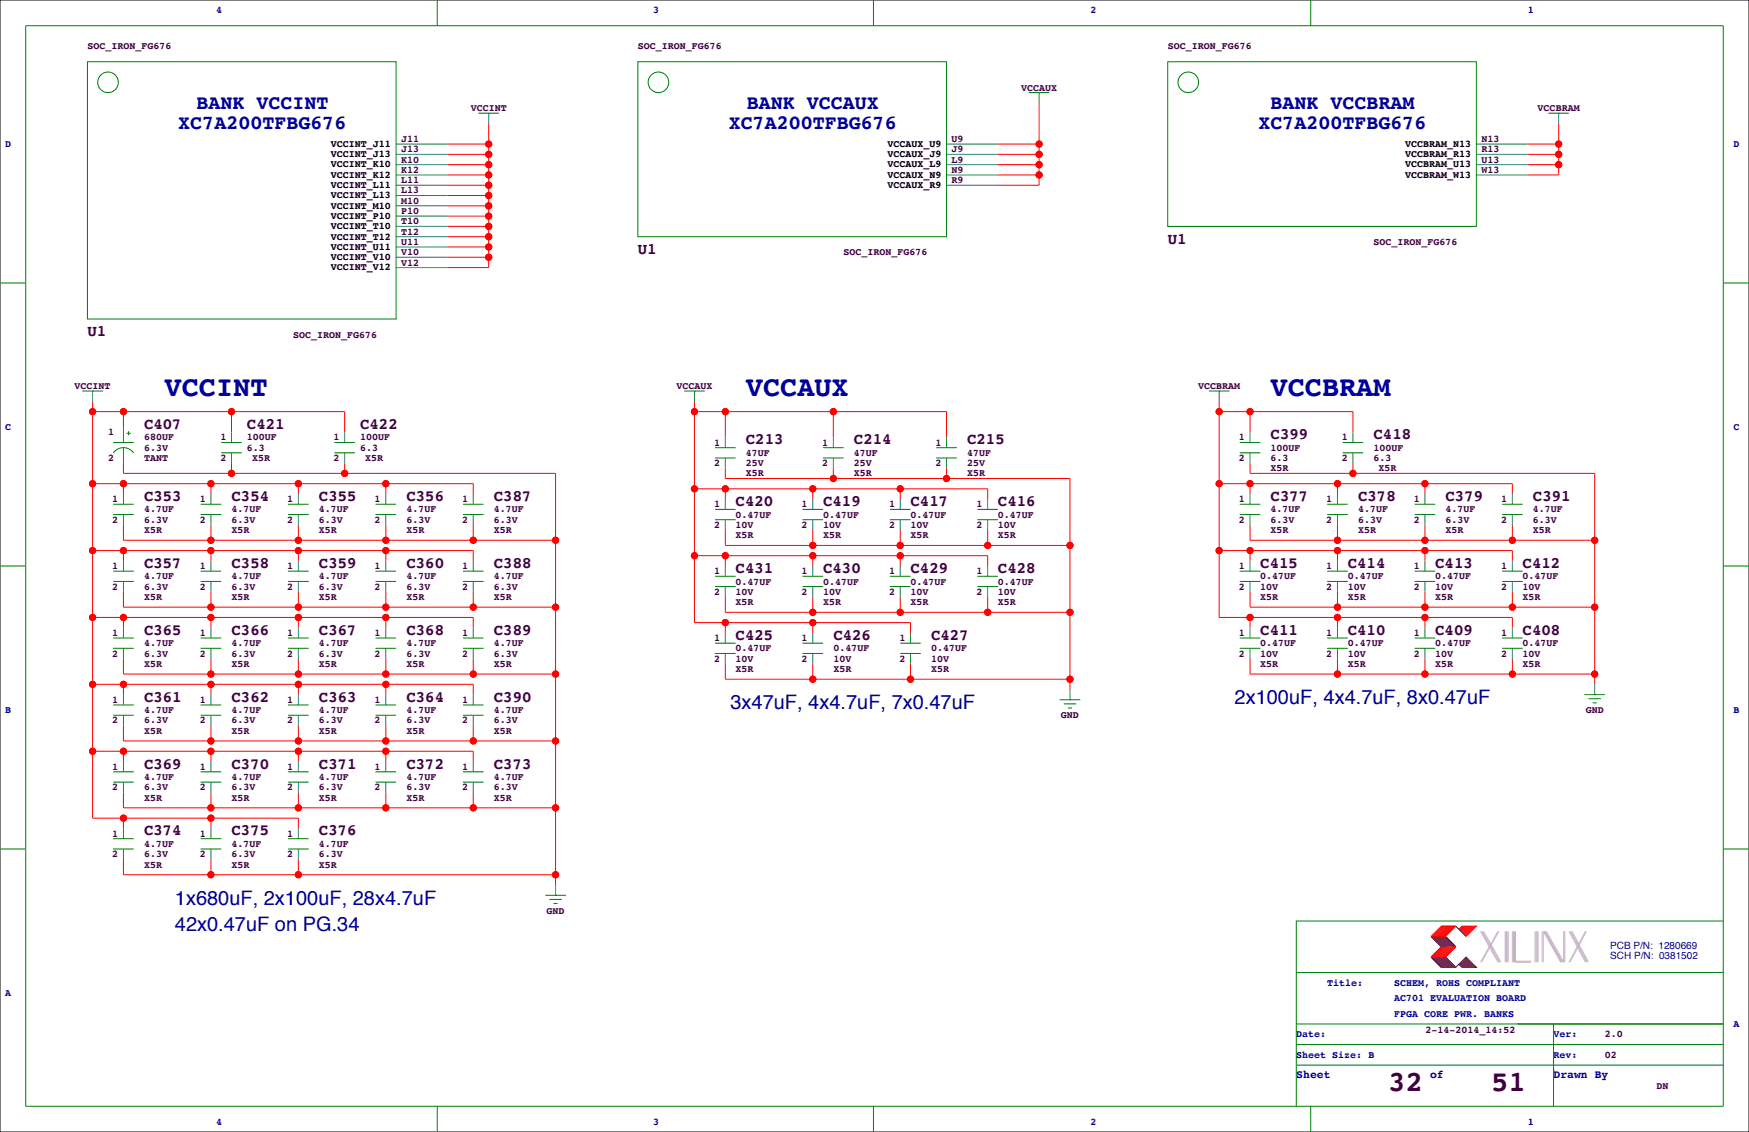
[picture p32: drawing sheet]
<svg xmlns="http://www.w3.org/2000/svg" width="432mm" height="279mm" viewBox="0 0 432 279" stroke-linecap="round" stroke-linejoin="round" font-family="sans-serif">
<defs><g id="words">
<g font-size="7.1" fill="#0000a0">
<text x="40.6" y="97.6">VCCINT</text>
<text x="184.1" y="97.6">VCCAUX</text>
<text x="313.7" y="97.6">VCCBRAM</text>
</g>
<g font-size="7.1" fill="#400040">
<text x="342.8" y="269.3">32</text>
<text x="368.2" y="269.3">51</text>
</g>
<g font-size="4.9" fill="#0000a0">
<text x="48.5" y="26.8">BANK VCCINT</text>
<text x="184.4" y="26.8">BANK VCCAUX</text>
<text x="313.7" y="26.8">BANK VCCBRAM</text>
<text x="44" y="31.9">XC7A200TFBG676</text>
<text x="179.9" y="31.9">XC7A200TFBG676</text>
<text x="310.7" y="31.9">XC7A200TFBG676</text>
<text x="304.8" y="173.8">2x100uF, 4x4.7uF, 8x0.47uF</text>
<text x="180.3" y="175.1">3x47uF, 4x4.7uF, 7x0.47uF</text>
<text x="43.2" y="223.3">1x680uF, 2x100uF, 28x4.7uF</text>
<text x="43.2" y="229.7">42x0.47uF on PG.34</text>
</g>
<g font-size="3.9" fill="#400040">
<text x="157.5" y="62.7">U1</text>
<text x="288.3" y="60.2">U1</text>
<text x="21.6" y="83">U1</text>
<text x="35.6" y="105.9">C407</text>
<text x="61" y="105.9">C421</text>
<text x="88.9" y="105.9">C422</text>
<text x="184.1" y="109.7">C213</text>
<text x="210.8" y="109.7">C214</text>
<text x="238.8" y="109.7">C215</text>
<text x="313.7" y="108.4">C399</text>
<text x="339.1" y="108.4">C418</text>
<text x="35.6" y="123.7">C353</text>
<text x="57.1" y="123.7">C354</text>
<text x="78.7" y="123.7">C355</text>
<text x="100.3" y="123.7">C356</text>
<text x="121.9" y="123.7">C387</text>
<text x="181.6" y="124.9">C420</text>
<text x="203.2" y="124.9">C419</text>
<text x="224.8" y="124.9">C417</text>
<text x="246.4" y="124.9">C416</text>
<text x="313.7" y="123.7">C377</text>
<text x="335.3" y="123.7">C378</text>
<text x="356.9" y="123.7">C379</text>
<text x="378.5" y="123.7">C391</text>
<text x="35.6" y="140.2">C357</text>
<text x="57.1" y="140.2">C358</text>
<text x="78.7" y="140.2">C359</text>
<text x="100.3" y="140.2">C360</text>
<text x="121.9" y="140.2">C388</text>
<text x="181.6" y="141.4">C431</text>
<text x="203.2" y="141.4">C430</text>
<text x="224.8" y="141.4">C429</text>
<text x="246.4" y="141.4">C428</text>
<text x="311.2" y="140.2">C415</text>
<text x="332.7" y="140.2">C414</text>
<text x="354.3" y="140.2">C413</text>
<text x="375.9" y="140.2">C412</text>
<text x="35.6" y="156.7">C365</text>
<text x="57.1" y="156.7">C366</text>
<text x="78.7" y="156.7">C367</text>
<text x="100.3" y="156.7">C368</text>
<text x="121.9" y="156.7">C389</text>
<text x="181.6" y="158">C425</text>
<text x="205.7" y="158">C426</text>
<text x="229.9" y="158">C427</text>
<text x="311.2" y="156.7">C411</text>
<text x="332.7" y="156.7">C410</text>
<text x="354.3" y="156.7">C409</text>
<text x="375.9" y="156.7">C408</text>
<text x="35.6" y="173.2">C361</text>
<text x="57.1" y="173.2">C362</text>
<text x="78.7" y="173.2">C363</text>
<text x="100.3" y="173.2">C364</text>
<text x="121.9" y="173.2">C390</text>
<text x="35.6" y="189.7">C369</text>
<text x="57.1" y="189.7">C370</text>
<text x="78.7" y="189.7">C371</text>
<text x="100.3" y="189.7">C372</text>
<text x="121.9" y="189.7">C373</text>
<text x="35.6" y="206.2">C374</text>
<text x="57.1" y="206.2">C375</text>
<text x="78.7" y="206.2">C376</text>
</g>
<g font-size="2.8" fill="#0000a0">
<text x="320" y="266.1">Sheet</text>
<text x="353.1" y="266.1">of</text>
<text x="383.5" y="266.1">Drawn By</text>
</g>
<g font-size="2.5" fill="#0000a0">
<text x="53.3" y="3.3">4</text>
<text x="161.3" y="3.3">3</text>
<text x="269.2" y="3.3">2</text>
<text x="377.2" y="3.3">1</text>
<text x="1.3" y="36.3">D</text>
<text x="428" y="36.3">D</text>
<text x="1.3" y="106.2">C</text>
<text x="428" y="106.2">C</text>
<text x="1.3" y="176">B</text>
<text x="428" y="176">B</text>
<text x="397.5" y="236.8">SCH P/N: 0381502</text>
<text x="397.5" y="234.2">PCB P/N: 1280669</text>
<text x="1.3" y="245.9">A</text>
<text x="327.7" y="243.3">Title:</text>
<text x="344.2" y="243.3">SCHEM, ROHS COMPLIANT</text>
<text x="344.2" y="247.1">AC701 EVALUATION BOARD</text>
<text x="344.2" y="251">FPGA CORE PWR. BANKS</text>
<text x="320" y="256">Date:</text>
<text x="383.5" y="256">Ver:</text>
<text x="428" y="253.5">A</text>
<text x="320" y="261.1">Sheet Size: B</text>
<text x="383.5" y="261.1">Rev:</text>
<text x="53.3" y="277.6">4</text>
<text x="161.3" y="277.6">3</text>
<text x="269.2" y="277.6">2</text>
<text x="377.2" y="277.6">1</text>
</g>
<g font-size="2.5" fill="#400040">
<text x="21.6" y="12.2">SOC_IRON_FG676</text>
<text x="157.5" y="12.2">SOC_IRON_FG676</text>
<text x="288.3" y="12.2">SOC_IRON_FG676</text>
<text x="252.1" y="22.4">VCCAUX</text>
<text x="116.2" y="27.4">VCCINT</text>
<text x="379.6" y="27.4">VCCBRAM</text>
<text x="99.1" y="35.1">J11</text>
<text x="234.9" y="35.1">U9</text>
<text x="365.8" y="35.1">N13</text>
<text x="99.1" y="40.1">K10</text>
<text x="99.1" y="37.6">J13</text>
<text x="234.9" y="40.1">L9</text>
<text x="234.9" y="37.6">J9</text>
<text x="365.8" y="40.1">U13</text>
<text x="365.8" y="37.6">R13</text>
<text x="99.1" y="47.8">L13</text>
<text x="99.1" y="45.2">L11</text>
<text x="99.1" y="42.7">K12</text>
<text x="234.9" y="45.2">R9</text>
<text x="234.9" y="42.7">N9</text>
<text x="365.8" y="42.7">W13</text>
<text x="99.1" y="52.8">P10</text>
<text x="99.1" y="50.3">M10</text>
<text x="99.1" y="57.9">T12</text>
<text x="99.1" y="55.4">T10</text>
<text x="99.1" y="65.5">V12</text>
<text x="99.1" y="63">V10</text>
<text x="99.1" y="60.5">U11</text>
<text x="208.3" y="63">SOC_IRON_FG676</text>
<text x="339.1" y="60.5">SOC_IRON_FG676</text>
<text x="72.4" y="83.3">SOC_IRON_FG676</text>
<text x="18.4" y="96">VCCINT</text>
<text x="167" y="96">VCCAUX</text>
<text x="295.8" y="96">VCCBRAM</text>
<text x="26.7" y="107.4">1</text>
<text x="26.7" y="113.8">2</text>
<text x="35.6" y="108.7">680UF</text>
<text x="35.6" y="111.3">6.3V</text>
<text x="35.6" y="113.8">TANT</text>
<text x="54.4" y="108.7">1</text>
<text x="54.4" y="113.8">2</text>
<text x="61" y="111.3">6.3</text>
<text x="61" y="108.7">100UF</text>
<text x="62.2" y="113.8">X5R</text>
<text x="82.3" y="108.7">1</text>
<text x="82.3" y="113.8">2</text>
<text x="88.9" y="108.7">100UF</text>
<text x="88.9" y="111.3">6.3</text>
<text x="90.2" y="113.8">X5R</text>
<text x="176.3" y="110">1</text>
<text x="184.1" y="112.5">47UF</text>
<text x="203" y="110">1</text>
<text x="210.8" y="112.5">47UF</text>
<text x="230.9" y="110">1</text>
<text x="238.8" y="112.5">47UF</text>
<text x="305.9" y="108.7">1</text>
<text x="305.9" y="113.8">2</text>
<text x="313.7" y="113.8">6.3</text>
<text x="313.7" y="111.3">100UF</text>
<text x="331.3" y="108.7">1</text>
<text x="331.3" y="113.8">2</text>
<text x="339.1" y="111.3">100UF</text>
<text x="339.1" y="113.8">6.3</text>
<text x="176.3" y="115.1">2</text>
<text x="184.1" y="115.1">25V</text>
<text x="184.1" y="117.6">X5R</text>
<text x="203" y="115.1">2</text>
<text x="210.8" y="115.1">25V</text>
<text x="210.8" y="117.6">X5R</text>
<text x="230.9" y="115.1">2</text>
<text x="238.8" y="115.1">25V</text>
<text x="238.8" y="117.6">X5R</text>
<text x="313.7" y="116.3">X5R</text>
<text x="340.4" y="116.3">X5R</text>
<text x="27.7" y="124">1</text>
<text x="49.3" y="124">1</text>
<text x="70.9" y="124">1</text>
<text x="92.5" y="124">1</text>
<text x="114.1" y="124">1</text>
<text x="176.3" y="125.2">1</text>
<text x="197.9" y="125.2">1</text>
<text x="219.5" y="125.2">1</text>
<text x="241.1" y="125.2">1</text>
<text x="305.9" y="124">1</text>
<text x="327.4" y="124">1</text>
<text x="349" y="124">1</text>
<text x="370.6" y="124">1</text>
<text x="27.7" y="129">2</text>
<text x="35.6" y="131.6">X5R</text>
<text x="35.6" y="129">6.3V</text>
<text x="35.6" y="126.5">4.7UF</text>
<text x="49.3" y="129">2</text>
<text x="57.1" y="126.5">4.7UF</text>
<text x="57.1" y="129">6.3V</text>
<text x="57.1" y="131.6">X5R</text>
<text x="70.9" y="129">2</text>
<text x="78.7" y="131.6">X5R</text>
<text x="78.7" y="129">6.3V</text>
<text x="78.7" y="126.5">4.7UF</text>
<text x="92.5" y="129">2</text>
<text x="100.3" y="126.5">4.7UF</text>
<text x="100.3" y="129">6.3V</text>
<text x="100.3" y="131.6">X5R</text>
<text x="114.1" y="129">2</text>
<text x="121.9" y="126.5">4.7UF</text>
<text x="121.9" y="129">6.3V</text>
<text x="121.9" y="131.6">X5R</text>
<text x="176.3" y="130.3">2</text>
<text x="181.6" y="127.8">0.47UF</text>
<text x="181.6" y="130.3">10V</text>
<text x="197.9" y="130.3">2</text>
<text x="203.2" y="127.8">0.47UF</text>
<text x="203.2" y="130.3">10V</text>
<text x="219.5" y="130.3">2</text>
<text x="224.8" y="127.8">0.47UF</text>
<text x="224.8" y="130.3">10V</text>
<text x="241.1" y="130.3">2</text>
<text x="246.4" y="127.8">0.47UF</text>
<text x="246.4" y="130.3">10V</text>
<text x="305.9" y="129">2</text>
<text x="313.7" y="126.5">4.7UF</text>
<text x="313.7" y="129">6.3V</text>
<text x="313.7" y="131.6">X5R</text>
<text x="327.4" y="129">2</text>
<text x="335.3" y="131.6">X5R</text>
<text x="335.3" y="129">6.3V</text>
<text x="335.3" y="126.5">4.7UF</text>
<text x="349" y="129">2</text>
<text x="356.9" y="126.5">4.7UF</text>
<text x="356.9" y="129">6.3V</text>
<text x="356.9" y="131.6">X5R</text>
<text x="370.6" y="129">2</text>
<text x="378.5" y="126.5">4.7UF</text>
<text x="378.5" y="129">6.3V</text>
<text x="378.5" y="131.6">X5R</text>
<text x="181.6" y="132.8">X5R</text>
<text x="203.2" y="132.8">X5R</text>
<text x="224.8" y="132.8">X5R</text>
<text x="246.4" y="132.8">X5R</text>
<text x="27.7" y="140.5">1</text>
<text x="35.6" y="143">4.7UF</text>
<text x="49.3" y="140.5">1</text>
<text x="57.1" y="143">4.7UF</text>
<text x="70.9" y="140.5">1</text>
<text x="78.7" y="143">4.7UF</text>
<text x="92.5" y="140.5">1</text>
<text x="100.3" y="143">4.7UF</text>
<text x="114.1" y="140.5">1</text>
<text x="121.9" y="143">4.7UF</text>
<text x="176.3" y="141.7">1</text>
<text x="197.9" y="141.7">1</text>
<text x="219.5" y="141.7">1</text>
<text x="241.1" y="141.7">1</text>
<text x="305.9" y="140.5">1</text>
<text x="311.2" y="143">0.47UF</text>
<text x="327.4" y="140.5">1</text>
<text x="332.7" y="143">0.47UF</text>
<text x="349" y="140.5">1</text>
<text x="354.3" y="143">0.47UF</text>
<text x="370.6" y="140.5">1</text>
<text x="375.9" y="143">0.47UF</text>
<text x="27.7" y="145.5">2</text>
<text x="35.6" y="148.1">X5R</text>
<text x="35.6" y="145.5">6.3V</text>
<text x="49.3" y="145.5">2</text>
<text x="57.1" y="145.5">6.3V</text>
<text x="57.1" y="148.1">X5R</text>
<text x="70.9" y="145.5">2</text>
<text x="78.7" y="148.1">X5R</text>
<text x="78.7" y="145.5">6.3V</text>
<text x="92.5" y="145.5">2</text>
<text x="100.3" y="145.5">6.3V</text>
<text x="100.3" y="148.1">X5R</text>
<text x="114.1" y="145.5">2</text>
<text x="121.9" y="145.5">6.3V</text>
<text x="121.9" y="148.1">X5R</text>
<text x="176.3" y="146.8">2</text>
<text x="181.6" y="144.3">0.47UF</text>
<text x="181.6" y="146.8">10V</text>
<text x="181.6" y="149.4">X5R</text>
<text x="197.9" y="146.8">2</text>
<text x="203.2" y="144.3">0.47UF</text>
<text x="203.2" y="146.8">10V</text>
<text x="203.2" y="149.4">X5R</text>
<text x="219.5" y="146.8">2</text>
<text x="224.8" y="144.3">0.47UF</text>
<text x="224.8" y="146.8">10V</text>
<text x="224.8" y="149.4">X5R</text>
<text x="241.1" y="146.8">2</text>
<text x="246.4" y="144.3">0.47UF</text>
<text x="246.4" y="146.8">10V</text>
<text x="246.4" y="149.4">X5R</text>
<text x="305.9" y="145.5">2</text>
<text x="311.2" y="145.5">10V</text>
<text x="311.2" y="148.1">X5R</text>
<text x="327.4" y="145.5">2</text>
<text x="332.7" y="145.5">10V</text>
<text x="332.7" y="148.1">X5R</text>
<text x="349" y="145.5">2</text>
<text x="354.3" y="145.5">10V</text>
<text x="354.3" y="148.1">X5R</text>
<text x="370.6" y="145.5">2</text>
<text x="375.9" y="145.5">10V</text>
<text x="375.9" y="148.1">X5R</text>
<text x="27.7" y="157">1</text>
<text x="35.6" y="159.5">4.7UF</text>
<text x="49.3" y="157">1</text>
<text x="57.1" y="159.5">4.7UF</text>
<text x="70.9" y="157">1</text>
<text x="78.7" y="159.5">4.7UF</text>
<text x="92.5" y="157">1</text>
<text x="100.3" y="159.5">4.7UF</text>
<text x="114.1" y="157">1</text>
<text x="121.9" y="159.5">4.7UF</text>
<text x="176.3" y="158.2">1</text>
<text x="181.6" y="160.8">0.47UF</text>
<text x="197.9" y="158.2">1</text>
<text x="205.7" y="160.8">0.47UF</text>
<text x="222" y="158.2">1</text>
<text x="229.9" y="160.8">0.47UF</text>
<text x="305.9" y="157">1</text>
<text x="311.2" y="159.5">0.47UF</text>
<text x="327.4" y="157">1</text>
<text x="332.7" y="159.5">0.47UF</text>
<text x="349" y="157">1</text>
<text x="354.3" y="159.5">0.47UF</text>
<text x="370.6" y="157">1</text>
<text x="375.9" y="159.5">0.47UF</text>
<text x="27.7" y="162.1">2</text>
<text x="35.6" y="164.6">X5R</text>
<text x="35.6" y="162.1">6.3V</text>
<text x="49.3" y="162.1">2</text>
<text x="57.1" y="162.1">6.3V</text>
<text x="57.1" y="164.6">X5R</text>
<text x="70.9" y="162.1">2</text>
<text x="78.7" y="162.1">6.3V</text>
<text x="78.7" y="164.6">X5R</text>
<text x="92.5" y="162.1">2</text>
<text x="100.3" y="162.1">6.3V</text>
<text x="100.3" y="164.6">X5R</text>
<text x="114.1" y="162.1">2</text>
<text x="121.9" y="162.1">6.3V</text>
<text x="121.9" y="164.6">X5R</text>
<text x="176.3" y="163.3">2</text>
<text x="181.6" y="163.3">10V</text>
<text x="181.6" y="165.9">X5R</text>
<text x="197.9" y="163.3">2</text>
<text x="205.7" y="163.3">10V</text>
<text x="205.7" y="165.9">X5R</text>
<text x="222" y="163.3">2</text>
<text x="229.9" y="163.3">10V</text>
<text x="229.9" y="165.9">X5R</text>
<text x="305.9" y="162.1">2</text>
<text x="311.2" y="162.1">10V</text>
<text x="311.2" y="164.6">X5R</text>
<text x="327.4" y="162.1">2</text>
<text x="332.7" y="162.1">10V</text>
<text x="332.7" y="164.6">X5R</text>
<text x="349" y="162.1">2</text>
<text x="354.3" y="162.1">10V</text>
<text x="354.3" y="164.6">X5R</text>
<text x="370.6" y="162.1">2</text>
<text x="375.9" y="162.1">10V</text>
<text x="375.9" y="164.6">X5R</text>
<text x="27.7" y="173.5">1</text>
<text x="49.3" y="173.5">1</text>
<text x="70.9" y="173.5">1</text>
<text x="92.5" y="173.5">1</text>
<text x="114.1" y="173.5">1</text>
<text x="27.7" y="178.6">2</text>
<text x="35.6" y="178.6">6.3V</text>
<text x="35.6" y="176">4.7UF</text>
<text x="49.3" y="178.6">2</text>
<text x="57.1" y="176">4.7UF</text>
<text x="57.1" y="178.6">6.3V</text>
<text x="70.9" y="178.6">2</text>
<text x="78.7" y="178.6">6.3V</text>
<text x="78.7" y="176">4.7UF</text>
<text x="92.5" y="178.6">2</text>
<text x="100.3" y="176">4.7UF</text>
<text x="100.3" y="178.6">6.3V</text>
<text x="114.1" y="178.6">2</text>
<text x="121.9" y="176">4.7UF</text>
<text x="121.9" y="178.6">6.3V</text>
<text x="261.9" y="177.3">GND</text>
<text x="391.5" y="176">GND</text>
<text x="35.6" y="181.1">X5R</text>
<text x="57.1" y="181.1">X5R</text>
<text x="78.7" y="181.1">X5R</text>
<text x="100.3" y="181.1">X5R</text>
<text x="121.9" y="181.1">X5R</text>
<text x="27.7" y="190">1</text>
<text x="49.3" y="190">1</text>
<text x="70.9" y="190">1</text>
<text x="92.5" y="190">1</text>
<text x="114.1" y="190">1</text>
<text x="27.7" y="195.1">2</text>
<text x="35.6" y="192.5">4.7UF</text>
<text x="35.6" y="195.1">6.3V</text>
<text x="35.6" y="197.6">X5R</text>
<text x="49.3" y="195.1">2</text>
<text x="57.1" y="192.5">4.7UF</text>
<text x="57.1" y="195.1">6.3V</text>
<text x="57.1" y="197.6">X5R</text>
<text x="70.9" y="195.1">2</text>
<text x="78.7" y="197.6">X5R</text>
<text x="78.7" y="195.1">6.3V</text>
<text x="78.7" y="192.5">4.7UF</text>
<text x="92.5" y="195.1">2</text>
<text x="100.3" y="192.5">4.7UF</text>
<text x="100.3" y="195.1">6.3V</text>
<text x="100.3" y="197.6">X5R</text>
<text x="114.1" y="195.1">2</text>
<text x="121.9" y="197.6">X5R</text>
<text x="121.9" y="195.1">6.3V</text>
<text x="121.9" y="192.5">4.7UF</text>
<text x="27.7" y="206.5">1</text>
<text x="35.6" y="209">4.7UF</text>
<text x="49.3" y="206.5">1</text>
<text x="57.1" y="209">4.7UF</text>
<text x="70.9" y="206.5">1</text>
<text x="78.7" y="209">4.7UF</text>
<text x="27.7" y="211.6">2</text>
<text x="35.6" y="214.1">X5R</text>
<text x="35.6" y="211.6">6.3V</text>
<text x="49.3" y="211.6">2</text>
<text x="57.1" y="211.6">6.3V</text>
<text x="57.1" y="214.1">X5R</text>
<text x="70.9" y="211.6">2</text>
<text x="78.7" y="214.1">X5R</text>
<text x="78.7" y="211.6">6.3V</text>
<text x="134.9" y="225.6">GND</text>
<text x="351.9" y="255">2-14-2014_14:52</text>
<text x="396.2" y="256">2.0</text>
<text x="396.2" y="261.1">02</text>
<text x="408.9" y="268.7">DN</text>
</g>
<g font-size="2.5">
<text x="81.7" y="41.3">VCCINT_K10</text>
<text x="81.7" y="38.8">VCCINT_J13</text>
<text x="81.7" y="36.3">VCCINT_J11</text>
<text x="219.1" y="41.3">VCCAUX_L9</text>
<text x="219.1" y="38.8">VCCAUX_J9</text>
<text x="219.1" y="36.3">VCCAUX_U9</text>
<text x="346.9" y="41.3">VCCBRAM_U13</text>
<text x="346.9" y="38.8">VCCBRAM_R13</text>
<text x="346.9" y="36.3">VCCBRAM_N13</text>
<text x="81.7" y="46.4">VCCINT_L11</text>
<text x="81.7" y="43.9">VCCINT_K12</text>
<text x="219.1" y="46.4">VCCAUX_R9</text>
<text x="219.1" y="43.9">VCCAUX_N9</text>
<text x="346.9" y="43.9">VCCBRAM_W13</text>
<text x="81.7" y="51.5">VCCINT_M10</text>
<text x="81.7" y="49">VCCINT_L13</text>
<text x="81.7" y="59.1">VCCINT_T12</text>
<text x="81.7" y="56.6">VCCINT_T10</text>
<text x="81.7" y="54">VCCINT_P10</text>
<text x="81.7" y="64.2">VCCINT_V10</text>
<text x="81.7" y="61.7">VCCINT_U11</text>
<text x="81.7" y="66.7">VCCINT_V12</text>
</g>
</g></defs>
<path d="M0 0h431.8v279.4h-431.8z" fill="none" stroke="#000" stroke-width=".25"/>
<g fill="none" stroke="#f00" stroke-width=".25">
<path d="M110.5 35.6h10.1M110.5 38.1h10.1M120.6 30.5v35.5h-10.1M246.4 35.6h10.1M246.4 38.1h10.1M256.5 25.4v20.3h-10.1M377.2 35.6h7.6M377.2 38.1h7.6M384.8 30.5v12.7h-7.6M110.5 48.3h10.1M110.5 45.7h10.1M110.5 43.2h10.1"/>
<path d="M110.5 40.6h10.1M110.5 50.8h10.1M110.5 53.3h10.1M110.5 55.9h10.1M110.5 58.4h10.1M246.4 43.2h10.1M246.4 40.6h10.1M377.2 40.6h7.6M110.5 63.5h10.1M110.5 61h10.1M22.9 99.1v102.8h50.8v2.6M171.4 99.1v54.6h53.4v2.5"/>
<path d="M301 99.1v53.3h72.4v2.5M22.9 119.4h93.9v2.5M22.9 101.6h62.2v5.1M30.5 101.6v3.8M30.5 114.3v2.5h106.7v101.6M30.5 119.4v2.5M52.1 119.4v2.5M57.1 101.6v5.1M57.1 114.3v2.5M73.7 119.4v2.5M85.1 114.3v2.5M95.2 119.4v2.5"/>
<path d="M171.4 101.6h62.3v6.3M179.1 101.6v6.3M179.1 115.6v2.5h85.1v52.1M205.7 101.6v6.3M205.7 115.6v2.5M233.7 115.6v2.5M301 101.6h33v5.1M301 119.4h72.4v2.5M308.6 114.3v2.5h85.1v52.1M308.6 101.6v5.1M308.6 119.4v2.5M330.2 119.4v2.5"/>
<path d="M334 114.3v2.5M351.8 119.4v2.5M22.9 135.9h93.9v2.5M30.5 129.5v3.8h106.7M30.5 135.9v2.5M52.1 129.5v3.8M52.1 135.9v2.5M73.7 129.5v3.8M73.7 135.9v2.5M95.2 129.5v3.8M95.2 135.9v2.5M116.8 129.5v3.8"/>
<path d="M171.4 120.7h72.4v2.5M171.4 137.2h72.4v2.5M179.1 120.7v2.5M179.1 130.8v3.8h85.1M179.1 137.2v2.5M200.7 120.7v2.5M200.7 130.8v3.8M200.7 137.2v2.5M222.2 120.7v2.5M222.2 130.8v3.8M222.2 137.2v2.5M243.8 130.8v3.8"/>
<path d="M301 135.9h72.4v2.5M308.6 129.5v3.8h85.1M308.6 135.9v2.5M330.2 129.5v3.8M330.2 135.9v2.5M351.8 129.5v3.8M351.8 135.9v2.5M373.4 129.5v3.8M22.9 152.4h93.9v2.5M30.5 146v3.9h106.7M30.5 152.4v2.5M52.1 146v3.9"/>
<path d="M52.1 152.4v2.5M73.7 146v3.9M73.7 152.4v2.5M95.2 146v3.9M95.2 152.4v2.5M116.8 146v3.9M179.1 147.3v3.8h85.1M179.1 153.7v2.5M200.7 147.3v3.8M200.7 153.7v2.5M222.2 147.3v3.8M243.8 147.3v3.8"/>
<path d="M308.6 146v3.9h85.1M308.6 152.4v2.5M330.2 146v3.9M330.2 152.4v2.5M351.8 146v3.9M351.8 152.4v2.5M373.4 146v3.9M22.9 168.9h93.9v2.5M30.5 162.6v3.8h106.7M30.5 168.9v2.5M30.5 179.1v3.8h106.7M52.1 162.6v3.8"/>
<path d="M52.1 168.9v2.5M52.1 179.1v3.8M73.7 162.6v3.8M73.7 168.9v2.5M73.7 179.1v3.8M95.2 162.6v3.8M95.2 168.9v2.5M95.2 179.1v3.8M116.8 162.6v3.8M116.8 179.1v3.8M179.1 163.8v3.8h85.1M200.7 163.8v3.8"/>
<path d="M224.8 163.8v3.8M308.6 162.6v3.8h85.1M330.2 162.6v3.8M351.8 162.6v3.8M373.4 162.6v3.8M22.9 185.4h93.9v2.6M30.5 185.4v2.6M30.5 195.6v3.8h106.7M52.1 185.4v2.6M52.1 195.6v3.8M73.7 185.4v2.6M73.7 195.6v3.8"/>
<path d="M95.2 185.4v2.6M95.2 195.6v3.8M116.8 195.6v3.8M30.5 201.9v2.6M30.5 212.1v3.8h106.7M52.1 201.9v2.6M52.1 212.1v3.8M73.7 212.1v3.8M355.9 233.7l-2.6 2.5h3.6l2.5-2.5M355.9 228.6h3.5l-2.5 2.5h-3.6zM356.1 233.7l-2.5 2.5M356.1 228.6l-2.5 2.5"/>
<path d="M356.4 233.7l-2.6 2.5M356.4 228.6l-2.6 2.5M356.6 233.7l-2.5 2.5M356.6 228.6l-2.5 2.5M356.9 233.7l-2.6 2.5M356.9 228.6l-2.6 2.5M357.1 233.7l-2.5 2.5M357.1 228.6l-2.5 2.5M357.4 233.7l-2.6 2.5M357.4 228.6l-2.6 2.5M357.6 233.7l-2.5 2.5M357.6 228.6l-2.5 2.5"/>
<path d="M357.9 233.7l-2.6 2.5M357.9 228.6l-2.6 2.5M358.1 233.7l-2.5 2.5M358.1 228.6l-2.5 2.5M358.4 233.7l-2.5 2.5M358.4 228.6l-2.5 2.5M358.6 233.7l-2.5 2.5M358.6 228.6l-2.5 2.5M358.9 233.7l-2.5 2.5M358.9 228.6l-2.5 2.5M359.2 233.7l-2.6 2.5M359.2 228.6l-2.6 2.5"/>
<path d="M360.2 229.4l.7-.8h3.6l-2.6 2.5M361.2 228.6l-.8 .8M361.4 228.6l-1 1M361.7 228.6l-1 1M361.9 228.6l-1.2 1.3M362.2 228.6l-1.3 1.3M362.5 228.6l-1.6 1.5M362.7 228.6l-1.5 1.5M363 228.6l-1.8 1.8M363.2 228.6l-1.8 1.8M363.5 228.6l-2.1 2M363.7 228.6l-2 2"/>
<path d="M364 228.6l-2.3 2.3M364.2 228.6l-2.3 2.3"/>
<circle cx="120.7" cy="35.6" r=".76"/>
<circle cx="120.7" cy="38.1" r=".76"/>
<circle cx="256.5" cy="35.6" r=".76"/>
<circle cx="256.5" cy="38.1" r=".76"/>
<circle cx="384.8" cy="35.6" r=".76"/>
<circle cx="384.8" cy="38.1" r=".76"/>
<circle cx="120.7" cy="53.3" r=".76"/>
<circle cx="120.7" cy="40.6" r=".76"/>
<circle cx="120.7" cy="48.3" r=".76"/>
<circle cx="120.7" cy="43.2" r=".76"/>
<circle cx="120.7" cy="55.9" r=".76"/>
<circle cx="120.7" cy="45.7" r=".76"/>
<circle cx="120.7" cy="58.4" r=".76"/>
<circle cx="120.7" cy="50.8" r=".76"/>
<circle cx="256.5" cy="40.6" r=".76"/>
<circle cx="256.5" cy="43.2" r=".76"/>
<circle cx="384.8" cy="40.6" r=".76"/>
<circle cx="120.7" cy="61" r=".76"/>
<circle cx="120.7" cy="63.5" r=".76"/>
<circle cx="22.9" cy="119.4" r=".76"/>
<circle cx="22.9" cy="101.6" r=".76"/>
<circle cx="30.5" cy="119.4" r=".76"/>
<circle cx="30.5" cy="101.6" r=".76"/>
<circle cx="52.1" cy="119.4" r=".76"/>
<circle cx="57.2" cy="101.6" r=".76"/>
<circle cx="57.2" cy="116.8" r=".76"/>
<circle cx="73.7" cy="119.4" r=".76"/>
<circle cx="85.1" cy="116.8" r=".76"/>
<circle cx="95.3" cy="119.4" r=".76"/>
<circle cx="171.5" cy="101.6" r=".76"/>
<circle cx="179.1" cy="101.6" r=".76"/>
<circle cx="205.7" cy="101.6" r=".76"/>
<circle cx="205.7" cy="118.1" r=".76"/>
<circle cx="233.7" cy="118.1" r=".76"/>
<circle cx="301" cy="119.4" r=".76"/>
<circle cx="301" cy="101.6" r=".76"/>
<circle cx="308.6" cy="119.4" r=".76"/>
<circle cx="308.6" cy="101.6" r=".76"/>
<circle cx="330.2" cy="119.4" r=".76"/>
<circle cx="334" cy="116.8" r=".76"/>
<circle cx="351.8" cy="119.4" r=".76"/>
<circle cx="22.9" cy="135.9" r=".76"/>
<circle cx="30.5" cy="135.9" r=".76"/>
<circle cx="52.1" cy="133.3" r=".76"/>
<circle cx="52.1" cy="135.9" r=".76"/>
<circle cx="73.7" cy="133.3" r=".76"/>
<circle cx="73.7" cy="135.9" r=".76"/>
<circle cx="95.3" cy="133.3" r=".76"/>
<circle cx="95.3" cy="135.9" r=".76"/>
<circle cx="116.8" cy="133.3" r=".76"/>
<circle cx="137.2" cy="133.3" r=".76"/>
<circle cx="171.5" cy="120.6" r=".76"/>
<circle cx="171.5" cy="137.2" r=".76"/>
<circle cx="179.1" cy="120.6" r=".76"/>
<circle cx="179.1" cy="137.2" r=".76"/>
<circle cx="200.7" cy="134.6" r=".76"/>
<circle cx="200.7" cy="120.6" r=".76"/>
<circle cx="200.7" cy="137.2" r=".76"/>
<circle cx="222.3" cy="134.6" r=".76"/>
<circle cx="222.3" cy="120.6" r=".76"/>
<circle cx="222.3" cy="137.2" r=".76"/>
<circle cx="243.8" cy="134.6" r=".76"/>
<circle cx="264.2" cy="134.6" r=".76"/>
<circle cx="301" cy="135.9" r=".76"/>
<circle cx="308.6" cy="135.9" r=".76"/>
<circle cx="330.2" cy="133.3" r=".76"/>
<circle cx="330.2" cy="135.9" r=".76"/>
<circle cx="351.8" cy="133.3" r=".76"/>
<circle cx="351.8" cy="135.9" r=".76"/>
<circle cx="373.4" cy="133.3" r=".76"/>
<circle cx="393.7" cy="133.3" r=".76"/>
<circle cx="22.9" cy="152.4" r=".76"/>
<circle cx="30.5" cy="152.4" r=".76"/>
<circle cx="52.1" cy="152.4" r=".76"/>
<circle cx="52.1" cy="149.9" r=".76"/>
<circle cx="73.7" cy="152.4" r=".76"/>
<circle cx="73.7" cy="149.9" r=".76"/>
<circle cx="95.3" cy="152.4" r=".76"/>
<circle cx="95.3" cy="149.9" r=".76"/>
<circle cx="116.8" cy="149.9" r=".76"/>
<circle cx="137.2" cy="149.9" r=".76"/>
<circle cx="179.1" cy="153.7" r=".76"/>
<circle cx="200.7" cy="151.1" r=".76"/>
<circle cx="200.7" cy="153.7" r=".76"/>
<circle cx="222.3" cy="151.1" r=".76"/>
<circle cx="243.8" cy="151.1" r=".76"/>
<circle cx="264.2" cy="151.1" r=".76"/>
<circle cx="308.6" cy="152.4" r=".76"/>
<circle cx="330.2" cy="152.4" r=".76"/>
<circle cx="330.2" cy="149.9" r=".76"/>
<circle cx="351.8" cy="152.4" r=".76"/>
<circle cx="351.8" cy="149.9" r=".76"/>
<circle cx="373.4" cy="149.9" r=".76"/>
<circle cx="393.7" cy="149.9" r=".76"/>
<circle cx="22.9" cy="168.9" r=".76"/>
<circle cx="30.5" cy="168.9" r=".76"/>
<circle cx="52.1" cy="166.4" r=".76"/>
<circle cx="52.1" cy="168.9" r=".76"/>
<circle cx="73.7" cy="166.4" r=".76"/>
<circle cx="73.7" cy="168.9" r=".76"/>
<circle cx="95.3" cy="166.4" r=".76"/>
<circle cx="95.3" cy="168.9" r=".76"/>
<circle cx="116.8" cy="166.4" r=".76"/>
<circle cx="137.2" cy="166.4" r=".76"/>
<circle cx="200.7" cy="167.6" r=".76"/>
<circle cx="224.8" cy="167.6" r=".76"/>
<circle cx="264.2" cy="167.6" r=".76"/>
<circle cx="330.2" cy="166.4" r=".76"/>
<circle cx="351.8" cy="166.4" r=".76"/>
<circle cx="373.4" cy="166.4" r=".76"/>
<circle cx="393.7" cy="166.4" r=".76"/>
<circle cx="22.9" cy="185.4" r=".76"/>
<circle cx="30.5" cy="185.4" r=".76"/>
<circle cx="52.1" cy="182.9" r=".76"/>
<circle cx="52.1" cy="199.4" r=".76"/>
<circle cx="52.1" cy="185.4" r=".76"/>
<circle cx="73.7" cy="182.9" r=".76"/>
<circle cx="73.7" cy="199.4" r=".76"/>
<circle cx="73.7" cy="185.4" r=".76"/>
<circle cx="95.3" cy="182.9" r=".76"/>
<circle cx="95.3" cy="199.4" r=".76"/>
<circle cx="95.3" cy="185.4" r=".76"/>
<circle cx="116.8" cy="182.9" r=".76"/>
<circle cx="116.8" cy="199.4" r=".76"/>
<circle cx="137.2" cy="182.9" r=".76"/>
<circle cx="137.2" cy="199.4" r=".76"/>
<circle cx="30.5" cy="201.9" r=".76"/>
<circle cx="52.1" cy="215.9" r=".76"/>
<circle cx="52.1" cy="201.9" r=".76"/>
<circle cx="73.7" cy="215.9" r=".76"/>
<circle cx="137.2" cy="215.9" r=".76"/>
</g>
<g fill="#f00" stroke="#f00" stroke-width=".25">
<circle cx="52.1" cy="215.9" r=".76"/>
<circle cx="73.7" cy="215.9" r=".76"/>
<circle cx="137.2" cy="215.9" r=".76"/>
<circle cx="116.8" cy="199.4" r=".76"/>
<circle cx="116.8" cy="133.3" r=".76"/>
<circle cx="116.8" cy="182.9" r=".76"/>
<circle cx="116.8" cy="166.4" r=".76"/>
<circle cx="116.8" cy="149.9" r=".76"/>
<circle cx="52.1" cy="149.9" r=".76"/>
<circle cx="73.7" cy="149.9" r=".76"/>
<circle cx="95.3" cy="149.9" r=".76"/>
<circle cx="52.1" cy="166.4" r=".76"/>
<circle cx="73.7" cy="166.4" r=".76"/>
<circle cx="95.3" cy="166.4" r=".76"/>
<circle cx="52.1" cy="182.9" r=".76"/>
<circle cx="73.7" cy="182.9" r=".76"/>
<circle cx="95.3" cy="182.9" r=".76"/>
<circle cx="52.1" cy="199.4" r=".76"/>
<circle cx="73.7" cy="199.4" r=".76"/>
<circle cx="95.3" cy="199.4" r=".76"/>
<circle cx="137.2" cy="199.4" r=".76"/>
<circle cx="137.2" cy="182.9" r=".76"/>
<circle cx="137.2" cy="166.4" r=".76"/>
<circle cx="137.2" cy="149.9" r=".76"/>
<circle cx="57.2" cy="116.8" r=".76"/>
<circle cx="85.1" cy="116.8" r=".76"/>
<circle cx="137.2" cy="133.3" r=".76"/>
<circle cx="52.1" cy="133.3" r=".76"/>
<circle cx="73.7" cy="133.3" r=".76"/>
<circle cx="95.3" cy="133.3" r=".76"/>
<circle cx="205.7" cy="101.6" r=".76"/>
<circle cx="200.7" cy="153.7" r=".76"/>
<circle cx="179.1" cy="153.7" r=".76"/>
<circle cx="222.3" cy="137.2" r=".76"/>
<circle cx="200.7" cy="137.2" r=".76"/>
<circle cx="179.1" cy="137.2" r=".76"/>
<circle cx="171.5" cy="137.2" r=".76"/>
<circle cx="222.3" cy="120.6" r=".76"/>
<circle cx="200.7" cy="120.6" r=".76"/>
<circle cx="179.1" cy="120.6" r=".76"/>
<circle cx="171.5" cy="120.6" r=".76"/>
<circle cx="171.5" cy="101.6" r=".76"/>
<circle cx="179.1" cy="101.6" r=".76"/>
<circle cx="393.7" cy="133.3" r=".76"/>
<circle cx="393.7" cy="149.9" r=".76"/>
<circle cx="393.7" cy="166.4" r=".76"/>
<circle cx="330.2" cy="166.4" r=".76"/>
<circle cx="351.8" cy="166.4" r=".76"/>
<circle cx="373.4" cy="166.4" r=".76"/>
<circle cx="373.4" cy="149.9" r=".76"/>
<circle cx="351.8" cy="149.9" r=".76"/>
<circle cx="330.2" cy="149.9" r=".76"/>
<circle cx="330.2" cy="133.3" r=".76"/>
<circle cx="351.8" cy="133.3" r=".76"/>
<circle cx="373.4" cy="133.3" r=".76"/>
<circle cx="334" cy="116.8" r=".76"/>
<circle cx="351.8" cy="135.9" r=".76"/>
<circle cx="351.8" cy="119.4" r=".76"/>
<circle cx="330.2" cy="119.4" r=".76"/>
<circle cx="308.6" cy="119.4" r=".76"/>
<circle cx="308.6" cy="101.6" r=".76"/>
<circle cx="301" cy="101.6" r=".76"/>
<circle cx="301" cy="119.4" r=".76"/>
<circle cx="351.8" cy="152.4" r=".76"/>
<circle cx="330.2" cy="152.4" r=".76"/>
<circle cx="308.6" cy="152.4" r=".76"/>
<circle cx="301" cy="135.9" r=".76"/>
<circle cx="308.6" cy="135.9" r=".76"/>
<circle cx="330.2" cy="135.9" r=".76"/>
<circle cx="52.1" cy="201.9" r=".76"/>
<circle cx="30.5" cy="201.9" r=".76"/>
<circle cx="95.3" cy="185.4" r=".76"/>
<circle cx="73.7" cy="185.4" r=".76"/>
<circle cx="52.1" cy="185.4" r=".76"/>
<circle cx="30.5" cy="185.4" r=".76"/>
<circle cx="22.9" cy="185.4" r=".76"/>
<circle cx="95.3" cy="152.4" r=".76"/>
<circle cx="73.7" cy="152.4" r=".76"/>
<circle cx="52.1" cy="152.4" r=".76"/>
<circle cx="30.5" cy="152.4" r=".76"/>
<circle cx="95.3" cy="135.9" r=".76"/>
<circle cx="73.7" cy="135.9" r=".76"/>
<circle cx="52.1" cy="135.9" r=".76"/>
<circle cx="30.5" cy="135.9" r=".76"/>
<circle cx="95.3" cy="119.4" r=".76"/>
<circle cx="73.7" cy="119.4" r=".76"/>
<circle cx="52.1" cy="119.4" r=".76"/>
<circle cx="30.5" cy="119.4" r=".76"/>
<circle cx="57.2" cy="101.6" r=".76"/>
<circle cx="30.5" cy="101.6" r=".76"/>
<circle cx="22.9" cy="101.6" r=".76"/>
<circle cx="22.9" cy="119.4" r=".76"/>
<circle cx="22.9" cy="135.9" r=".76"/>
<circle cx="22.9" cy="152.4" r=".76"/>
<circle cx="22.9" cy="168.9" r=".76"/>
<circle cx="30.5" cy="168.9" r=".76"/>
<circle cx="52.1" cy="168.9" r=".76"/>
<circle cx="73.7" cy="168.9" r=".76"/>
<circle cx="95.3" cy="168.9" r=".76"/>
<circle cx="120.7" cy="35.6" r=".76"/>
<circle cx="120.7" cy="38.1" r=".76"/>
<circle cx="120.7" cy="40.6" r=".76"/>
<circle cx="120.7" cy="43.2" r=".76"/>
<circle cx="120.7" cy="45.7" r=".76"/>
<circle cx="120.7" cy="48.3" r=".76"/>
<circle cx="120.7" cy="50.8" r=".76"/>
<circle cx="120.7" cy="53.3" r=".76"/>
<circle cx="120.7" cy="55.9" r=".76"/>
<circle cx="120.7" cy="58.4" r=".76"/>
<circle cx="120.7" cy="61" r=".76"/>
<circle cx="120.7" cy="63.5" r=".76"/>
<circle cx="384.8" cy="40.6" r=".76"/>
<circle cx="384.8" cy="38.1" r=".76"/>
<circle cx="384.8" cy="35.6" r=".76"/>
<circle cx="256.5" cy="43.2" r=".76"/>
<circle cx="256.5" cy="40.6" r=".76"/>
<circle cx="256.5" cy="38.1" r=".76"/>
<circle cx="256.5" cy="35.6" r=".76"/>
<circle cx="205.7" cy="118.1" r=".76"/>
<circle cx="233.7" cy="118.1" r=".76"/>
<circle cx="200.7" cy="134.6" r=".76"/>
<circle cx="222.3" cy="134.6" r=".76"/>
<circle cx="243.8" cy="134.6" r=".76"/>
<circle cx="264.2" cy="134.6" r=".76"/>
<circle cx="200.7" cy="167.6" r=".76"/>
<circle cx="224.8" cy="167.6" r=".76"/>
<circle cx="264.2" cy="167.6" r=".76"/>
<circle cx="264.2" cy="151.1" r=".76"/>
<circle cx="200.7" cy="151.1" r=".76"/>
<circle cx="222.3" cy="151.1" r=".76"/>
<circle cx="243.8" cy="151.1" r=".76"/>
</g>
<g fill="none" stroke="#008080" stroke-width=".25">
<path d="M97.8 38.1h12.7M97.8 35.6h12.7M120.6 27.9v2.6M233.7 38.1h12.7M233.7 35.6h12.7M256.5 22.9v2.5M364.5 38.1h12.7M364.5 35.6h12.7M384.8 27.9v2.6M97.8 58.4h12.7M97.8 55.9h12.7M97.8 53.3h12.7"/>
<path d="M97.8 50.8h12.7M97.8 48.3h12.7M97.8 45.7h12.7M97.8 43.2h12.7M97.8 40.6h12.7M233.7 45.7h12.7M233.7 43.2h12.7M233.7 40.6h12.7M364.5 43.2h12.7M364.5 40.6h12.7M97.8 66h12.7M97.8 63.5h12.7"/>
<path d="M97.8 61h12.7M22.9 96.5v2.6M171.4 96.5v2.6M301 96.5v2.6M30.5 105.4v3.8M30.5 110.5v3.8M57.1 106.7v2.5M57.1 111.8v2.5M85.1 106.7v2.5M85.1 111.8v2.5M179.1 107.9v2.6M179.1 113v2.6"/>
<path d="M205.7 107.9v2.6M205.7 113v2.6M233.7 107.9v2.6M233.7 113v2.6M308.6 106.7v2.5M308.6 111.8v2.5M334 106.7v2.5M334 111.8v2.5M30.5 121.9v2.6M30.5 127v2.5M30.5 138.4v2.6M52.1 121.9v2.6"/>
<path d="M52.1 127v2.5M52.1 138.4v2.6M73.7 121.9v2.6M73.7 127v2.5M73.7 138.4v2.6M95.2 121.9v2.6M95.2 127v2.5M95.2 138.4v2.6M116.8 121.9v2.6M116.8 127v2.5M116.8 138.4v2.6M179.1 123.2v2.5"/>
<path d="M179.1 128.3v2.5M179.1 139.7v2.5M200.7 123.2v2.5M200.7 128.3v2.5M200.7 139.7v2.5M222.2 123.2v2.5M222.2 128.3v2.5M222.2 139.7v2.5M243.8 123.2v2.5M243.8 128.3v2.5M243.8 139.7v2.5M308.6 121.9v2.6"/>
<path d="M308.6 127v2.5M308.6 138.4v2.6M330.2 121.9v2.6M330.2 127v2.5M330.2 138.4v2.6M351.8 121.9v2.6M351.8 127v2.5M351.8 138.4v2.6M373.4 121.9v2.6M373.4 127v2.5M373.4 138.4v2.6M30.5 143.5v2.5"/>
<path d="M30.5 154.9v2.6M52.1 143.5v2.5M52.1 154.9v2.6M73.7 143.5v2.5M73.7 154.9v2.6M95.2 143.5v2.5M95.2 154.9v2.6M116.8 143.5v2.5M116.8 154.9v2.6M179.1 144.8v2.5M179.1 156.2v2.6M200.7 144.8v2.5"/>
<path d="M200.7 156.2v2.6M222.2 144.8v2.5M224.8 156.2v2.6M243.8 144.8v2.5M308.6 143.5v2.5M308.6 154.9v2.6M330.2 143.5v2.5M330.2 154.9v2.6M351.8 143.5v2.5M351.8 154.9v2.6M373.4 143.5v2.5M373.4 154.9v2.6"/>
<path d="M30.5 160v2.6M30.5 171.4v2.6M30.5 176.5v2.6M52.1 160v2.6M52.1 171.4v2.6M52.1 176.5v2.6M73.7 160v2.6M73.7 171.4v2.6M73.7 176.5v2.6M95.2 160v2.6M95.2 171.4v2.6M95.2 176.5v2.6"/>
<path d="M116.8 160v2.6M116.8 171.4v2.6M116.8 176.5v2.6M179.1 161.3v2.5M200.7 161.3v2.5M224.8 161.3v2.5M264.2 170.2v2.5M308.6 160v2.6M330.2 160v2.6M351.8 160v2.6M373.4 160v2.6M393.7 168.9v2.5"/>
<path d="M30.5 188v2.5M30.5 193v2.6M52.1 188v2.5M52.1 193v2.6M73.7 188v2.5M73.7 193v2.6M95.2 188v2.5M95.2 193v2.6M116.8 188v2.5M116.8 193v2.6M30.5 204.5v2.5M30.5 209.5v2.6"/>
<path d="M52.1 204.5v2.5M52.1 209.5v2.6M73.7 204.5v2.5M73.7 209.5v2.6M137.2 218.4v2.6"/>
</g>
<g fill="none" stroke="#008000" stroke-width=".25">
<path d="M6.3 6.4h419.1v266.6h-419.1zM21.6 15.2h76.2v63.5h-76.2zM107.9 0v6.4M157.5 15.2h76.2v43.2h-76.2zM215.6 0v6.4M288.3 15.2h76.2v40.7h-76.2zM323.6 0v6.4M118.1 27.9h5.1M120.6 27.9h.1M254 22.9h5.1M256.5 22.9h.1M382.3 27.9h5"/>
<path d="M384.8 27.9h.1M0 69.8h6.3M425.4 69.8h6.4M20.3 96.5h5.1M22.9 96.5h.1M168.9 96.5h5.1M171.4 96.5h.1M298.4 96.5h5.1M301 96.5h.1M27.9 109.2h5.1M28 111.8a3 3 0 0 1 5 0M31.2 106.9h1.1"/>
<path d="M31.7 106.4v1M54.6 111.8h5.1M54.6 109.2h5.1M82.5 111.8h5.1M82.5 109.2h5.1M176.5 113h5.1M176.5 110.5h5.1M203.2 113h5.1M203.2 110.5h5.1M231.1 113h5.1M231.1 110.5h5.1M306.1 111.8h5"/>
<path d="M306.1 109.2h5M331.5 111.8h5M331.5 109.2h5M0 139.7h6.3M27.9 127h5.1M27.9 124.5h5.1M49.5 127h5.1M49.5 124.5h5.1M71.1 127h5.1M71.1 124.5h5.1M92.7 127h5.1M92.7 124.5h5.1"/>
<path d="M114.3 127h5.1M114.3 124.5h5.1M176.5 128.3h5.1M176.5 125.7h5.1M198.1 128.3h5.1M198.1 125.7h5.1M219.7 128.3h5.1M219.7 125.7h5.1M241.3 128.3h5.1M241.3 125.7h5.1M306.1 127h5M306.1 124.5h5"/>
<path d="M327.7 127h5M327.7 124.5h5M349.2 127h5.1M349.2 124.5h5.1M370.8 127h5.1M370.8 124.5h5.1M425.4 139.7h6.4M27.9 157.5h5.1M27.9 143.5h5.1M27.9 141h5.1M49.5 157.5h5.1M49.5 143.5h5.1"/>
<path d="M49.5 141h5.1M71.1 157.5h5.1M71.1 143.5h5.1M71.1 141h5.1M92.7 157.5h5.1M92.7 143.5h5.1M92.7 141h5.1M114.3 157.5h5.1M114.3 143.5h5.1M114.3 141h5.1M176.5 158.8h5.1M176.5 144.8h5.1"/>
<path d="M176.5 142.2h5.1M198.1 158.8h5.1M198.1 144.8h5.1M198.1 142.2h5.1M219.7 144.8h5.1M219.7 142.2h5.1M222.2 158.8h5.1M241.3 144.8h5.1M241.3 142.2h5.1M306.1 157.5h5M306.1 143.5h5M306.1 141h5"/>
<path d="M327.7 157.5h5M327.7 143.5h5M327.7 141h5M349.2 157.5h5.1M349.2 143.5h5.1M349.2 141h5.1M370.8 157.5h5.1M370.8 143.5h5.1M370.8 141h5.1M27.9 176.5h5.1M27.9 174h5.1M27.9 160h5.1"/>
<path d="M49.5 176.5h5.1M49.5 174h5.1M49.5 160h5.1M71.1 176.5h5.1M71.1 174h5.1M71.1 160h5.1M92.7 176.5h5.1M92.7 174h5.1M92.7 160h5.1M114.3 176.5h5.1M114.3 174h5.1M114.3 160h5.1"/>
<path d="M176.5 161.3h5.1M198.1 161.3h5.1M222.2 161.3h5.1M261.6 172.7h5.1M262.6 173.7h3.1M263.7 174.8h1M264.2 172.7h.1M306.1 160h5M327.7 160h5M349.2 160h5.1M370.8 160h5.1M391.2 171.4h5"/>
<path d="M392.2 172.5h3M393.2 173.5h1M393.7 171.4h.1M27.9 193h5.1M27.9 190.5h5.1M49.5 193h5.1M49.5 190.5h5.1M71.1 193h5.1M71.1 190.5h5.1M92.7 193h5.1M92.7 190.5h5.1M114.3 193h5.1"/>
<path d="M114.3 190.5h5.1M0 209.5h6.3M27.9 209.5h5.1M27.9 207h5.1M49.5 209.5h5.1M49.5 207h5.1M71.1 209.5h5.1M71.1 207h5.1M425.4 209.5h6.4M134.6 221h5.1M135.6 222h3.1M136.7 223h1"/>
<path d="M137.2 221h.1M425.4 227.3h-105.4v35.6M320 257.8h105.4M320 252.7h105.4M320 240h105.4M383.5 252.7v20.3M107.9 273v6.4M215.6 273v6.4M320 262.9v10.1M320 262.9h105.4M323.6 273v6.4M383.5 264.2h.1"/>
<circle cx="26.7" cy="20.3" r="2.54"/>
<circle cx="162.6" cy="20.3" r="2.54"/>
<circle cx="293.4" cy="20.3" r="2.54"/>
</g>
<g fill="none" stroke="#800000" stroke-width=".25">
<path d="M353.3 236.2l2.6 2.6h3.5M353.3 231.1l2.6 2.6M353.6 231.1l2.5 2.6M353.6 236.2l2.5 2.6M353.8 231.1l2.6 2.6M353.8 236.2l2.6 2.6M354.1 231.1l2.5 2.6M354.1 236.2l2.5 2.6M354.3 231.1l2.6 2.6M354.3 236.2l2.6 2.6M354.6 231.1l2.5 2.6M354.6 236.2l2.5 2.6"/>
<path d="M354.8 231.1l2.6 2.6M354.8 236.2l2.6 2.6M355.1 231.1l2.5 2.6M355.1 236.2l2.5 2.6M355.3 231.1l2.6 2.6M355.3 236.2l2.6 2.6M355.6 231.1l2.5 2.6M355.6 236.2l2.5 2.6M355.9 231.1l2.5 2.6M355.9 236.2l2.5 2.6M356.1 231.1l2.5 2.6M356.1 236.2l2.5 2.6"/>
<path d="M356.4 231.1l2.5 2.6M356.4 236.2l2.5 2.6M356.6 231.1l2.6 2.6M356.6 236.2l2.6 2.6M356.9 231.1l2.5 2.6M356.9 236.2l2.5 2.6M359.4 228.6l2.5 2.5M360.2 238l.7 .8h3.6l-2.6-2.6-2.5 2.6M360.4 237.7l1 1.1M360.4 238l.8 .8M360.7 237.5l1.2 1.3M360.7 237.7l1 1.1"/>
<path d="M360.9 237.2l1.6 1.6M360.9 237.5l1.3 1.3M361.2 237l1.8 1.8M361.2 237.2l1.5 1.6M361.4 236.7l2.1 2.1M361.4 237l1.8 1.8M361.7 236.5l2.3 2.3M361.7 236.7l2 2.1M361.9 236.5l2.3 2.3"/>
</g>
<g fill="none" stroke="#c0c0c0" stroke-width=".25">
<path d="M365.5 229.9l4.3 7.6M365.8 229.9l4.3 7.6M366 229.9l4.3 7.6M366.3 229.9l4.3 7.6M369.8 229.9l-4.3 7.6M370.1 229.9l-4.3 7.6M371.6 229.9v7.6M371.9 229.9v7.6M372.1 229.9v7.6M372.4 229.9v7.6M373.4 229.9v7.6M373.6 229.9v7.6"/>
<path d="M373.9 229.9v7.6M374.1 229.9v7.6h3.9M374.1 237.2h3.9M379 229.9v7.6M379.2 229.9v7.6M379.5 229.9v7.6M379.7 229.9v7.6M380.7 229.9v7.6M381 237.5v-7.6l4.3 7.6M381.3 229.9l4.3 7.6M381.5 229.9l4.3 7.6M381.8 229.9l4.3 7.6v-7.6"/>
<path d="M386.3 229.9v7.6M387.3 229.9l4.1 7.6M387.6 229.9l4.1 7.6M387.9 229.9l4 7.6M388.1 229.9l4.1 7.6M391.4 229.9l-4.1 7.6M391.7 229.9l-4.1 7.6"/>
</g>
<use href="#words"/>
</svg>
